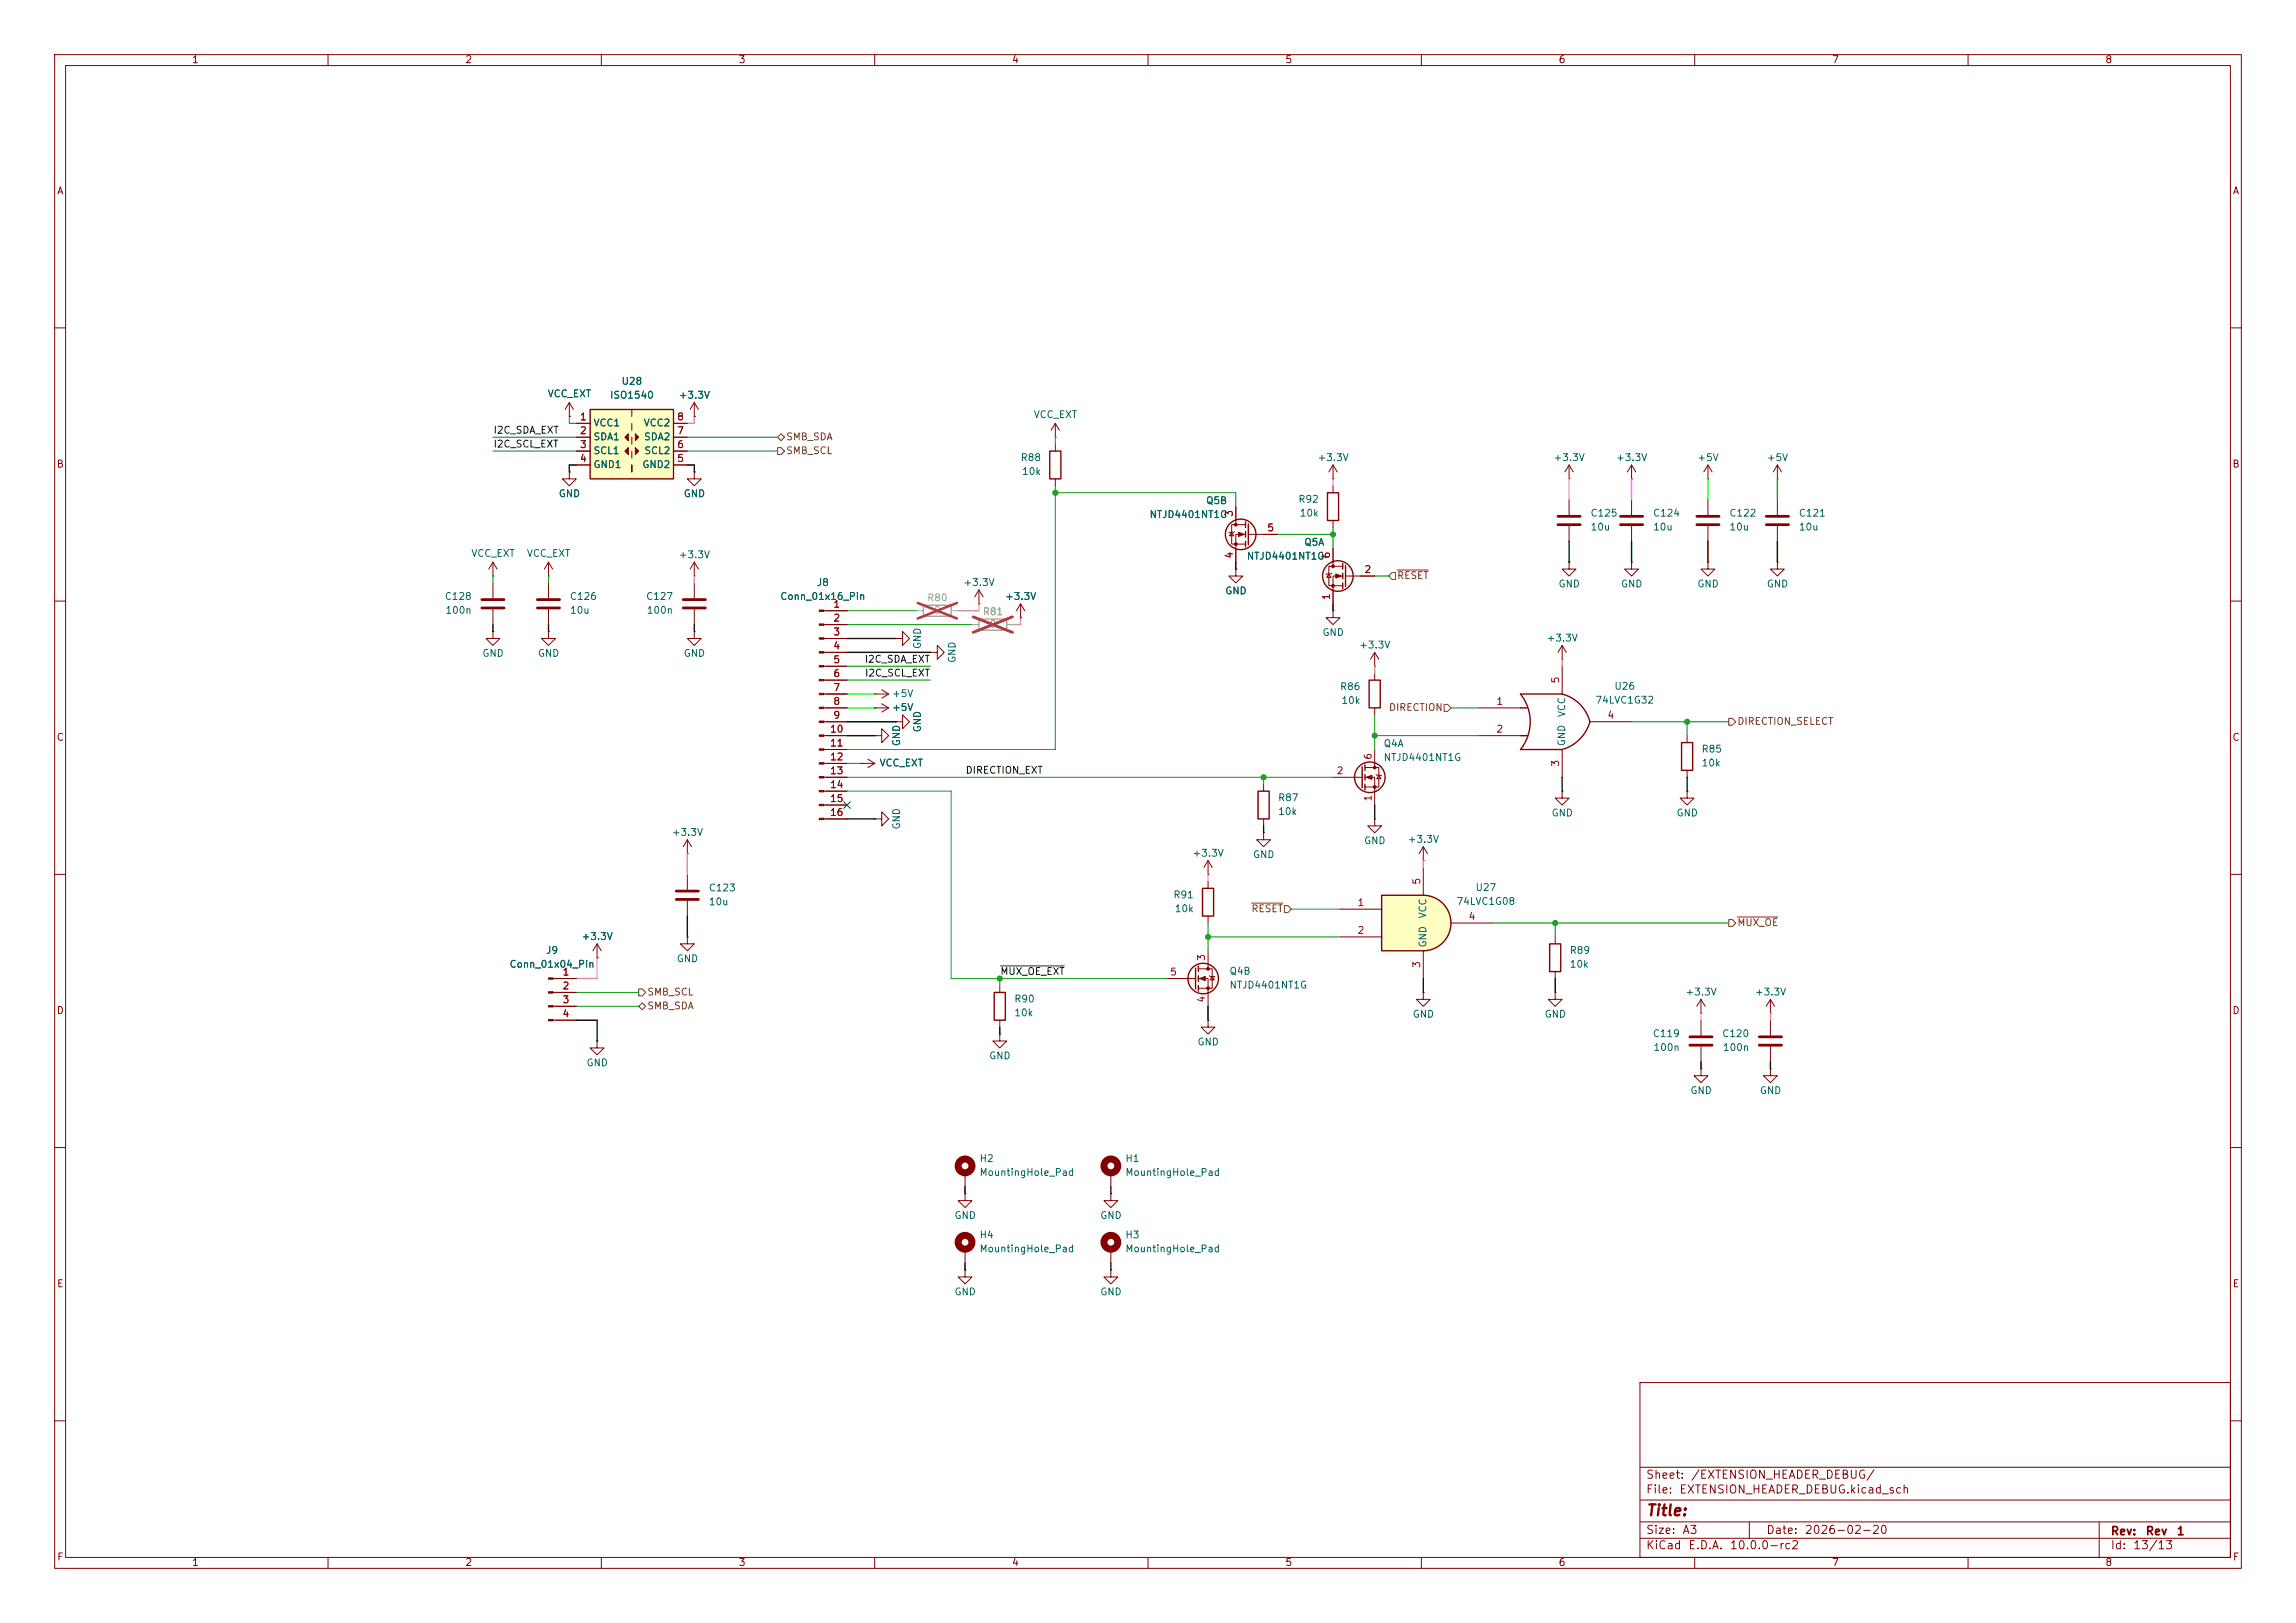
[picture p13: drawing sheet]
<svg xmlns="http://www.w3.org/2000/svg" width="420mm" height="297mm" viewBox="0 0 420 297" stroke-linecap="round" stroke-linejoin="round" font-family="sans-serif">
<defs><g id="words">
<text font-size="2" fill="#840000" x="301" y="277.9">Title:</text>
<g font-size="1.5" fill="#840000">
<text x="301" y="273.7">File:</text>
<text x="301" y="271">Sheet:</text>
<text x="307.1" y="273.7">EXTENSION_HEADER_DEBUG.kicad_sch</text>
<text x="309.2" y="271">/EXTENSION_HEADER_DEBUG/</text>
<text x="301" y="281.1">Size:</text>
<text x="307.6" y="281.1">A3</text>
<text x="323" y="281.1">Date:</text>
<text x="330" y="281.1">2026-02-20</text>
<text x="386" y="281.3">Rev:</text>
<text x="392.4" y="281.3">Rev</text>
<text x="398" y="281.3">1</text>
<text x="301" y="283.9">KiCad</text>
<text x="308.7" y="283.9">E.D.A.</text>
<text x="316.3" y="283.9">10.0.0-rc2</text>
<text x="386" y="283.9">Id:</text>
<text x="390.1" y="283.9">13/13</text>
</g>
<g font-size="1.3" fill="#840000">
<text x="35" y="11.9">1</text>
<text x="85" y="11.9">2</text>
<text x="135" y="11.9">3</text>
<text x="185" y="11.9">4</text>
<text x="235" y="11.9">5</text>
<text x="285" y="11.9">6</text>
<text x="335" y="11.9">7</text>
<text x="385" y="11.9">8</text>
<text x="10.3" y="35.9">A</text>
<text x="408.3" y="35.9">A</text>
<text x="10.3" y="85.9">B</text>
<text x="408.2" y="85.9">B</text>
<text x="10.3" y="135.9">C</text>
<text x="408.2" y="135.9">C</text>
<text x="10.3" y="185.9">D</text>
<text x="408.2" y="185.9">D</text>
<text x="10.3" y="235.9">E</text>
<text x="408.3" y="235.9">E</text>
<text x="10.3" y="285.9">F</text>
<text x="35" y="286.9">1</text>
<text x="85" y="286.9">2</text>
<text x="135" y="286.9">3</text>
<text x="185" y="286.9">4</text>
<text x="235" y="286.9">5</text>
<text x="285" y="286.9">6</text>
<text x="335" y="286.9">7</text>
<text x="385" y="286.9">8</text>
<text x="408.3" y="285.9">F</text>
</g>
<g font-size="1.3" fill="#006464">
<text x="113.6" y="70.7">U28</text>
<text x="100.1" y="73">VCC_EXT</text>
<text x="111.5" y="73.3">ISO1540</text>
<text x="124.1" y="73.3">+3.3V</text>
<text x="189" y="76.8">VCC_EXT</text>
<text x="108.5" y="78.3">VCC1</text>
<text x="108.5" y="80.9">SDA1</text>
<text x="108.5" y="83.4">SCL1</text>
<text x="117.6" y="78.3">VCC2</text>
<text x="117.7" y="80.9">SDA2</text>
<text x="117.8" y="83.4">SCL2</text>
<text x="108.5" y="86">GND1</text>
<text x="117.4" y="86">GND2</text>
<text x="186.6" y="84.7">R88</text>
<text x="186.8" y="87.2">10k</text>
<text x="240.9" y="84.7">+3.3V</text>
<text x="284.1" y="84.7">+3.3V</text>
<text x="295.5" y="84.7">+3.3V</text>
<text x="310.4" y="84.7">+5V</text>
<text x="323.1" y="84.7">+5V</text>
<text x="102.1" y="91.3">GND</text>
<text x="125" y="91.3">GND</text>
<text x="210.2" y="95.1">NTJD4401NT1G</text>
<text x="220.5" y="92.6">Q5B</text>
<text x="237.4" y="92.3">R92</text>
<text x="237.6" y="94.8">10k</text>
<text x="290.8" y="94.8">C125</text>
<text x="302.3" y="94.8">C124</text>
<text x="316.2" y="94.8">C122</text>
<text x="328.9" y="94.8">C121</text>
<text x="238.5" y="100.2">Q5A</text>
<text x="290.8" y="97.4">10u</text>
<text x="302.3" y="97.4">10u</text>
<text x="316.2" y="97.4">10u</text>
<text x="328.9" y="97.4">10u</text>
<text x="86.1" y="102.2">VCC_EXT</text>
<text x="96.3" y="102.2">VCC_EXT</text>
<text x="124.1" y="102.5">+3.3V</text>
<text x="149.3" y="107.5">J8</text>
<text x="176.1" y="107.5">+3.3V</text>
<text x="228" y="102.7">NTJD4401NT1G</text>
<text x="285" y="107.8">GND</text>
<text x="296.4" y="107.8">GND</text>
<text x="310.4" y="107.8">GND</text>
<text x="323.1" y="107.8">GND</text>
<text x="81.2" y="110.1">C128</text>
<text x="81.4" y="112.6">100n</text>
<text x="104.1" y="110.1">C126</text>
<text x="104.1" y="112.6">10u</text>
<text x="118.1" y="110.1">C127</text>
<text x="118.2" y="112.6">100n</text>
<text x="142.6" y="110.1">Conn_01x16_Pin</text>
<text x="183.7" y="110.1">+3.3V</text>
<text x="224" y="109.1">GND</text>
<text x="168.8" y="118.9" transform="rotate(-90 168.8 118.9)">GND</text>
<text x="241.8" y="116.7">GND</text>
<text x="248.5" y="119">+3.3V</text>
<text x="282.8" y="117.7">+3.3V</text>
<text x="88.1" y="120.5">GND</text>
<text x="98.3" y="120.5">GND</text>
<text x="125" y="120.5">GND</text>
<text x="175.1" y="121.4" transform="rotate(-90 175.1 121.4)">GND</text>
<text x="163.1" y="127.9">+5V</text>
<text x="163.1" y="130.4">+5V</text>
<text x="245" y="126.6">R86</text>
<text x="245.3" y="129.1">10k</text>
<text x="286.6" y="131.3" transform="rotate(-90 286.6 131.3)">VCC</text>
<text x="291.7" y="129.1">74LVC1G32</text>
<text x="295.2" y="126.5">U26</text>
<text x="164.9" y="136.7" transform="rotate(-90 164.9 136.7)">GND</text>
<text x="168.8" y="134.1" transform="rotate(-90 168.8 134.1)">GND</text>
<text x="253" y="137">Q4A</text>
<text x="286.6" y="136.7" transform="rotate(-90 286.6 136.7)">GND</text>
<text x="160.8" y="140.6">VCC_EXT</text>
<text x="253" y="139.5">NTJD4401NT1G</text>
<text x="311.2" y="140.6">10k</text>
<text x="311.2" y="138">R85</text>
<text x="233.7" y="149.5">10k</text>
<text x="233.7" y="146.9">R87</text>
<text x="283.7" y="149.7">GND</text>
<text x="306.6" y="149.7">GND</text>
<text x="122.8" y="153.3">+3.3V</text>
<text x="164.9" y="151.9" transform="rotate(-90 164.9 151.9)">GND</text>
<text x="249.4" y="154.8">GND</text>
<text x="257.4" y="154.5">+3.3V</text>
<text x="218" y="157.1">+3.3V</text>
<text x="229.1" y="157.3">GND</text>
<text x="129.5" y="163.4">C123</text>
<text x="129.5" y="166">10u</text>
<text x="214.5" y="164.7">R91</text>
<text x="214.8" y="167.2">10k</text>
<text x="266.3" y="165.9">74LVC1G08</text>
<text x="269.8" y="163.4">U27</text>
<text x="106.3" y="172.3">+3.3V</text>
<text x="261.2" y="173.5" transform="rotate(-90 261.2 173.5)">GND</text>
<text x="261.2" y="168.2" transform="rotate(-90 261.2 168.2)">VCC</text>
<text x="93.1" y="177.4">Conn_01x04_Pin</text>
<text x="99.8" y="174.9">J9</text>
<text x="123.7" y="176.4">GND</text>
<text x="224.8" y="178.7">Q4B</text>
<text x="287" y="177.4">10k</text>
<text x="287" y="174.9">R89</text>
<text x="185.4" y="183.7">R90</text>
<text x="224.8" y="181.2">NTJD4401NT1G</text>
<text x="308.2" y="182.5">+3.3V</text>
<text x="320.9" y="182.5">+3.3V</text>
<text x="185.4" y="186.3">10k</text>
<text x="218.9" y="191.6">GND</text>
<text x="258.3" y="186.5">GND</text>
<text x="282.4" y="186.5">GND</text>
<text x="302.2" y="190.1">C119</text>
<text x="314.9" y="190.1">C120</text>
<text x="107.2" y="195.4">GND</text>
<text x="180.8" y="194.2">GND</text>
<text x="302.3" y="192.6">100n</text>
<text x="315" y="192.6">100n</text>
<text x="309.1" y="200.5">GND</text>
<text x="321.8" y="200.5">GND</text>
<text x="179.1" y="213">H2</text>
<text x="179.1" y="215.5">MountingHole_Pad</text>
<text x="205.7" y="213">H1</text>
<text x="205.7" y="215.5">MountingHole_Pad</text>
<text x="174.5" y="223.4">GND</text>
<text x="179.1" y="226.9">H4</text>
<text x="201.2" y="223.4">GND</text>
<text x="205.7" y="226.9">H3</text>
<text x="179.1" y="229.5">MountingHole_Pad</text>
<text x="205.7" y="229.5">MountingHole_Pad</text>
<text x="174.5" y="237.3">GND</text>
<text x="201.2" y="237.3">GND</text>
</g>
<g font-size="1.3" fill="#a90000">
<text x="106" y="77.2">1</text>
<text x="123.8" y="77.2">8</text>
<text x="106" y="79.8">2</text>
<text x="106" y="82.3">3</text>
<text x="123.8" y="82.3">6</text>
<text x="123.8" y="79.8">7</text>
<text x="106" y="84.8">4</text>
<text x="123.8" y="84.8">5</text>
<text x="225.8" y="94.7" transform="rotate(-90 225.8 94.7)">3</text>
<text x="231.7" y="97.5">5</text>
<text x="225.8" y="102.3" transform="rotate(-90 225.8 102.3)">4</text>
<text x="243.6" y="102.3" transform="rotate(-90 243.6 102.3)">6</text>
<text x="249.5" y="105.2">2</text>
<text x="152.3" y="111.5">1</text>
<text x="243.6" y="109.9" transform="rotate(-90 243.6 109.9)">1</text>
<text x="152.3" y="114">2</text>
<text x="152.3" y="116.6">3</text>
<text x="152.3" y="119.1">4</text>
<text x="152.3" y="121.7">5</text>
<text x="152.3" y="124.2">6</text>
<text x="285.5" y="125.2" transform="rotate(-90 285.5 125.2)">5</text>
<text x="152.3" y="126.7">7</text>
<text x="152.3" y="129.3">8</text>
<text x="152.3" y="131.8">9</text>
<text x="273.6" y="129.3">1</text>
<text x="293.9" y="131.8">4</text>
<text x="151.7" y="134.4">10</text>
<text x="151.7" y="136.9">11</text>
<text x="273.6" y="134.4">2</text>
<text x="151.7" y="139.4">12</text>
<text x="151.7" y="142">13</text>
<text x="244.4" y="142">2</text>
<text x="251.2" y="139.1" transform="rotate(-90 251.2 139.1)">6</text>
<text x="285.5" y="140.4" transform="rotate(-90 285.5 140.4)">3</text>
<text x="151.7" y="144.5">14</text>
<text x="151.7" y="147.1">15</text>
<text x="151.7" y="149.6">16</text>
<text x="251.2" y="146.8" transform="rotate(-90 251.2 146.8)">1</text>
<text x="260.1" y="162" transform="rotate(-90 260.1 162)">5</text>
<text x="248.2" y="166.1">1</text>
<text x="248.2" y="171.2">2</text>
<text x="268.5" y="168.7">4</text>
<text x="102.8" y="178.8">1</text>
<text x="213.9" y="178.8">5</text>
<text x="220.7" y="176" transform="rotate(-90 220.7 176)">3</text>
<text x="260.1" y="177.2" transform="rotate(-90 260.1 177.2)">3</text>
<text x="102.8" y="181.4">2</text>
<text x="102.8" y="183.9">3</text>
<text x="220.7" y="183.6" transform="rotate(-90 220.7 183.6)">4</text>
<text x="102.8" y="186.4">4</text>
</g>
<g font-size="1.3" fill="#0f0f0f">
<text x="90.2" y="82.2">I2C_SCL_EXT</text>
<text x="90.2" y="79.7">I2C_SDA_EXT</text>
<text x="158.1" y="121.6">I2C_SDA_EXT</text>
<text x="158.1" y="124.1">I2C_SCL_EXT</text>
<text x="176.5" y="141.9">DIRECTION_EXT</text>
<text x="182.9" y="178.7">MUX_OE_EXT</text>
</g>
<g font-size="1.3" fill="#725600">
<text x="143.7" y="83.4">SMB_SCL</text>
<text x="143.7" y="80.9">SMB_SDA</text>
<text x="255.5" y="106.3">RESET</text>
<text x="254" y="130.4">DIRECTION</text>
<text x="317.7" y="132.9">DIRECTION_SELECT</text>
<text x="228.8" y="167.2">RESET</text>
<text x="317.7" y="169.8">MUX_OE</text>
<text x="118.3" y="182.5">SMB_SCL</text>
<text x="118.3" y="185">SMB_SDA</text>
</g>
<g font-size="1.3" fill="#989898">
<text x="169.5" y="110.3">R80</text>
<text x="170.7" y="112.6">0</text>
<text x="179.7" y="112.9">R81</text>
<text x="180.9" y="115.2">0</text>
</g>
</g></defs>
<g fill="none" stroke="#840000" stroke-width=".18">
<path d="M10 10h400v277h-400zM12 12h396v273h-396zM60 10v2M110 10v2M160 10v2M210 10v2M260 10v2M310 10v2M360 10v2M10 60h2M104.1 76.2h.1M104.1 73.7l-.7 1.2"/>
<path d="M104.1 73.7l.8 1.2M104.1 73.7v2.5M408 60h2M243.8 87.6h.1M243.8 85.1v2.5M243.8 88.9v1.3M243.8 95.3v1.2M243.8 85.1l-.7 1.3M243.8 85.1l.8 1.3M10 110h2M90.2 115.6v1.2h1.2l-1.2 1.3-1.3-1.3h1.3M90.2 115.6h.1"/>
<path d="M90.2 106.7v2.8M90.2 111.5v2.8M243.1 105l.4 .7h-.8zM243.6 104.9l-.1 .1h-.8l-.1 .2M243.8 111.8v1.2h1.3l-1.3 1.3-1.2-1.3h1.2M243.8 111.8h.1M243.8 100.3v3.3M245.6 103.6h-2.5v3.6h2.5M245.6 105.4h-1.8v5.1M246.1 105.4h5.4M251.5 119.4v2.5M251.5 119.4l-.8 1.3"/>
<path d="M251.5 119.4l.7 1.3M287 102.9v1.2h1.3l-1.3 1.3-1.3-1.3h1.3M287 102.9h.1M408 110h2M251.5 121.9h.1M251.5 123.2v1.3M251.5 129.5v1.3M10 160h2M408 160h2M284.5 171.5v1.2M284.5 177.8v1.3M311.1 185.4h.1"/>
<path d="M311.1 182.9l-.7 1.3M311.1 182.9l.8 1.3M311.1 182.9v2.5M311.1 186.7v2.8M311.1 191.5v2.8M10 210h2M408 210h2M300 253h108v32h-108zM10 260h2M300 278.5h108M300 274.5h108M300 268.5h108"/>
<path d="M320 278.5v3M384 278.5v6.5M408 260h2M60 285v2M110 285v2M160 285v2M210 285v2M260 285v2M300 281.5h108M310 285v2M360 285v2"/>
</g>
<g fill="none" stroke="#840000" stroke-width=".25">
<path d="M242.8 90.2h2.1v5.1h-2.1zM245.6 103.1v1M245.6 104.9v1M245.6 106.7v1M246.1 103.5v3.8M250.4 124.5h2.1v5h-2.1zM283.5 172.7h2v5.1h-2z"/>
<circle cx="244.7" cy="105.4" r="2.79"/>
</g>
<path d="M88.1 109.7h4.1M88.1 111.3h4.1M309.1 189.7h4.1M309.1 191.3h4.1" fill="none" stroke="#840000" stroke-width=".51"/>
<g fill="#840000" stroke="#840000" stroke-width=".18">
<path d="M244.3 105l1.1 .4-1.1 .4z"/>
<circle cx="243.8" cy="103.6" r=".25"/>
<circle cx="243.8" cy="107.2" r=".25"/>
</g>
<path d="M107.9 74.9h15.3v12.7h-15.3z" fill="#ffffc2"/>
<path d="M107.9 74.9h15.3v12.7h-15.3zM192 82.6h2.1v5h-2.1z" fill="none" stroke="#840000" stroke-width=".25"/>
<g fill="#840000" stroke="#840000" stroke-width=".18">
<path d="M114.3 80l.6-.6v1.2z"/>
<path d="M116.2 79.4l.6 .6-.6 .6z"/>
<path d="M116.2 81.9l.6 .7-.6 .6z"/>
<path d="M114.3 82.6l.6-.7v1.3z"/>
</g>
<g fill="none" stroke="#840000" stroke-width=".18">
<path d="M105.4 77.5h2.5M115.6 74.9v1.3M115.6 77.5v1.2M123.2 77.5h2.5M193 77.5l-.7 1.2M193 77.5l.8 1.2M193 77.5v2.5M105.4 80h2.5M105.4 82.6h2.5M105.4 85.1h2.5M115.6 85.1v1.3zM115.6 80v1.3"/>
<path d="M115.6 82.6v1.2M123.2 80h2.5M123.2 82.6h2.5M123.2 85.1h2.5M193 80h.1M193 81.3v1.3M193 87.6v1.3M285.7 118.1l-.7 1.3M285.7 118.1l.8 1.3M285.7 118.1v2.6M298.4 102.9v1.2h1.3l-1.3 1.3-1.2-1.3h1.2M298.4 102.9h.1"/>
<path d="M285.7 120.7h.1M260.3 181.6v1.3h1.3l-1.3 1.3-1.2-1.3h1.2M260.3 181.6h.1"/>
</g>
<path d="M260.3 163.8a5.1 5.1 0 0 1 5.1 5.1 5.1 5.1 0 0 1-5.1 5.1z" fill="#ffffc2" stroke="#ffffc2" stroke-width=".18"/>
<path d="M252.7 163.8h7.6v10.2h-7.6z" fill="#ffffc2"/>
<g fill="none" stroke="#840000" stroke-width=".25">
<path d="M227.8 95.5v1M227.8 97.3v1M227.8 99.1v1M228.3 95.9v3.8M249.7 140v1M307.6 135.9h2v5.1h-2zM230.1 144.8h2.1v5.1h-2.1zM249.2 140.3v3.8M249.7 141.7v1M249.7 143.5v1M218.7 177.2v3.8M219.2 176.8v1"/>
<path d="M219.2 178.6v1M220 162.6h2v5h-2zM252.7 163.8h7.6a5.1 5.1 0 0 1 5.1 5.1 5.1 5.1 0 0 1-5.1 5.1h-7.6zM181.9 181.6h2v5.1h-2zM219.2 180.3v1.1"/>
<circle cx="226.9" cy="97.8" r="2.79"/>
<circle cx="250.6" cy="142.2" r="2.79"/>
<circle cx="220.1" cy="179.1" r="2.79"/>
</g>
<g fill="none" stroke="#840000" stroke-width=".18">
<path d="M127 76.2h.1M127 73.7v2.5M127 73.7l-.8 1.2M127 73.7l.8 1.2M104.1 86.4v1.2h1.3l-1.3 1.3-1.2-1.3h1.2M104.1 86.4h.1M127 86.4v1.2h-1.3l1.3 1.3 1.3-1.3h-1.3M127 86.4h.1M225.3 97.4l.4 .6h-.8zM225.8 97.3l-.1 .1h-.8l-.1 .1M226.1 92.7v3.3M227.8 96h-2.5v3.6h2.5"/>
<path d="M227.8 97.8h-1.7v5.1M228.3 97.8h5.4M287 87.6h.1M287 85.1l-.7 1.3M287 85.1l.8 1.3M287 85.1v2.5M287 91.4v2.8M287 96.3v2.8M298.4 87.6h.1M298.4 85.1v2.5M298.4 91.4v2.8M298.4 96.3v2.8"/>
<path d="M298.4 85.1l-.7 1.3M298.4 85.1l.8 1.3M90.2 105.4h.1M90.2 102.9l-.8 1.2M90.2 102.9l.7 1.2M90.2 102.9v2.5M100.3 105.4h.1M100.3 115.6v1.2h1.3l-1.3 1.3-1.2-1.3h1.2M100.3 115.6h.1M100.3 102.9l-.7 1.2M100.3 102.9l.8 1.2M100.3 102.9v2.5"/>
<path d="M100.3 106.7v2.8M100.3 111.5v2.8M127 105.4h.1M127 115.6v1.2h1.3l-1.3 1.3-1.3-1.3h1.3M127 115.6h.1M127 102.9v2.5M127 106.7v2.8M127 111.5v2.8M127 102.9l-.8 1.2M127 102.9l.8 1.2M150.7 111.8h4.2M150.7 114.3h4.2"/>
<path d="M150.7 116.8h4.2M150.7 119.4h4.2M163.8 116.8h1.3v1.3l1.3-1.3-1.3-1.2v1.2M163.8 116.8h.1M170.2 119.4h1.2v1.3l1.3-1.3-1.3-1.3v1.3M170.2 119.4h.1M179.1 110.5h.1M179.1 108l-.8 1.2M179.1 108l.7 1.2M179.1 108v2.5M186.7 113h.1M186.7 110.5l-.8 1.3"/>
<path d="M186.7 110.5l.8 1.3M186.7 110.5v2.5M226.1 104.1v1.3h1.2l-1.2 1.3-1.3-1.3h1.3M226.1 104.1h.1M312.4 102.9v1.2h1.3l-1.3 1.3-1.3-1.3h1.3M312.4 102.9h.1M325.1 102.9v1.2h1.3l-1.3 1.3-1.3-1.3h1.3M325.1 102.9h.1M150.7 121.9h4.2M150.7 124.5h4.2M150.7 127h4.2M150.7 129.5h4.2"/>
<path d="M150.7 132.1h4.2M150.7 134.6h4.2M150.7 137.2h4.2M150.7 139.7h4.2M157.5 139.7h.1M157.5 139.7h2.5M158.7 138.9l1.3 .8M160 127h.1M160 129.5h.1M160 134.6h1.3v1.3l1.3-1.3-1.3-1.2v1.2M160 134.6h.1M160 127h2.6"/>
<path d="M160 129.5h2.6M160 139.7l-1.3 .8M161.3 126.2l1.3 .8M161.3 128.8l1.3 .7M162.6 127l-1.3 .8M162.6 129.5l-1.3 .8M163.8 132.1h1.3v1.3l1.3-1.3-1.3-1.3v1.3M163.8 132.1h.1M251.5 137.2v3.3M308.6 134.6v1.3M125.7 156.2h.1M125.7 153.7l-.7 1.2"/>
<path d="M125.7 153.7l.8 1.2M125.7 153.7v2.5M150.7 142.2h4.2M150.7 144.8h4.2M150.7 147.3h4.2M150.7 149.9h4.2M160 149.9h1.3v1.2l1.3-1.2-1.3-1.3v1.3M160 149.9h.1M221 157.5v2.5M221 157.5l-.8 1.3M221 157.5l.7 1.3M231.1 152.4v1.3h1.3l-1.3 1.2-1.2-1.2h1.2"/>
<path d="M231.1 152.4h.1M231.1 143.5v1.3M231.1 149.9v1.2M243.8 142.2h5.4M249.7 140.5h2.5v3.5h-2.5M249.7 142.2h1.8v5.1M251.5 149.9v1.2h1.2l-1.2 1.3-1.3-1.3h1.3M251.5 149.9h.1M251.7 141.7l.1 .2h.8l.1 .1M252.2 141.9l.4 .6h-.8zM260.3 157.5h.1M260.3 154.9v2.6"/>
<path d="M260.3 158.8v5M260.3 154.9l-.7 1.3M260.3 154.9l.8 1.3M308.6 144.8v1.3h1.3l-1.3 1.2-1.3-1.2h1.3M308.6 144.8h.1M308.6 141v1.2M101.2 179.1h4.2M109.2 175.3h.1M109.2 172.7l-.7 1.3M109.2 172.7l.8 1.3M109.2 172.7v2.6M125.7 171.5v1.2h1.3l-1.3 1.3-1.2-1.3h1.2"/>
<path d="M125.7 171.5h.1M125.7 160v2.8M125.7 164.8v2.8M213.4 179.1h5.3M219.2 177.3h2.5v3.5h-2.5M219.2 179.1h1.8v5.1M221 160h.1M221 161.3v1.3M221 167.6v1.3M221 174v3.3M221.2 178.6l.2 .1h.7l.1 .1M221.7 178.7l.4 .6h-.7z"/>
<path d="M245.1 166.4h7.6M245.1 171.5h7.6M260.3 174v5.1M265.4 168.9h7.6M101.2 181.6h4.2M101.2 184.2h4.2M101.2 186.7h4.2M109.2 190.5v1.3h-1.3l1.3 1.2 1.3-1.2h-1.3M109.2 190.5h.1M182.9 189.2v1.3h1.2l-1.2 1.3-1.3-1.3h1.3M182.9 189.2h.1M182.9 180.3v1.3"/>
<path d="M182.9 186.7v1.3M221 186.7v1.3h1.2l-1.2 1.2-1.3-1.2h1.3M221 186.7h.1M284.5 181.6v1.3h1.2l-1.2 1.3-1.3-1.3h1.3M284.5 181.6h.1M311.1 195.6v1.3h1.3l-1.3 1.2-1.2-1.2h1.2M311.1 195.6h.1M323.8 195.6v1.3h1.3l-1.3 1.2-1.2-1.2h1.2M323.8 195.6h.1M323.8 185.4h.1M323.8 182.9v2.5M323.8 186.7v2.8"/>
<path d="M323.8 191.5v2.8M323.8 182.9l-.7 1.3M323.8 182.9l.8 1.3M176.5 218.4v1.3h-1.2l1.2 1.3 1.3-1.3h-1.3M176.5 218.4h.1M176.5 214.6v2.6M203.2 218.4v1.3h-1.3l1.3 1.3 1.3-1.3h-1.3M203.2 218.4h.1M203.2 214.6v2.6M176.5 232.4v1.3h-1.2l1.2 1.2 1.3-1.2h-1.3M176.5 232.4h.1M176.5 228.6v2.5"/>
<path d="M203.2 232.4v1.3h-1.3l1.3 1.2 1.3-1.2h-1.3M203.2 232.4h.1M203.2 228.6v2.5"/>
</g>
<g fill="#840000" stroke="#840000" stroke-width=".18">
<path d="M226.6 97.4l1 .4-1 .4z"/>
<path d="M249.9 142.2l1.1-.3v.7z"/>
<path d="M219.5 179.1l1-.4v.8z"/>
<path d="M149.9 111.6h.8v.3h-.8z"/>
<path d="M149.9 114.2h.8v.2h-.8z"/>
<path d="M149.9 116.7h.8v.3h-.8z"/>
<path d="M149.9 119.3h.8v.2h-.8z"/>
<path d="M149.9 121.8h.8v.2h-.8z"/>
<path d="M149.9 124.3h.8v.3h-.8z"/>
<path d="M149.9 126.9h.8v.2h-.8z"/>
<path d="M149.9 129.4h.8v.3h-.8z"/>
<path d="M149.9 132h.8v.2h-.8z"/>
<path d="M149.9 134.5h.8v.2h-.8z"/>
<path d="M149.9 137h.8v.3h-.8z"/>
<path d="M149.9 139.6h.8v.2h-.8z"/>
<path d="M149.9 142.1h.8v.3h-.8z"/>
<path d="M149.9 144.7h.8v.2h-.8z"/>
<path d="M149.9 147.2h.8v.2h-.8z"/>
<path d="M149.9 149.7h.8v.3h-.8z"/>
<path d="M100.3 178.9h.9v.3h-.9z"/>
<path d="M100.3 181.5h.9v.2h-.9z"/>
<path d="M100.3 184h.9v.3h-.9z"/>
<path d="M100.3 186.6h.9v.2h-.9z"/>
<circle cx="226.1" cy="96" r=".25"/>
<circle cx="226.1" cy="99.6" r=".25"/>
<circle cx="251.5" cy="140.5" r=".25"/>
<circle cx="251.5" cy="144" r=".25"/>
<circle cx="221" cy="177.3" r=".25"/>
<circle cx="221" cy="180.8" r=".25"/>
</g>
<path d="M285 94.5h4.1M285 96h4.1M296.4 94.5h4.1M296.4 96h4.1M98.3 109.7h4.1M98.3 111.3h4.1M125 109.7h4M125 111.3h4M123.7 163.1h4.1M123.7 164.6h4.1M321.8 189.7h4.1M321.8 191.3h4.1" fill="none" stroke="#840000" stroke-width=".51"/>
<path d="M168.9 110.7h5.1v2.1h-5.1zM179.1 113.3h5v2h-5z" fill="none" stroke="#a1a1a1" stroke-width=".25"/>
<path d="M167.6 111.8h1.3M174 111.8h1.3M177.8 114.3h1.3M184.1 114.3h1.3" fill="none" stroke="#a1a1a1" stroke-width=".18"/>
<path d="M167.9 110.3l7.1 2.9M175 110.3l-7.1 2.9M178 112.9l7.2 2.8M185.2 112.9l-7.2 2.8" fill="none" stroke="#e12e31" stroke-width=".46"/>
<g fill="none" stroke="#840000" stroke-width="1.3">
<circle cx="176.5" cy="213.4" r="1.27"/>
<circle cx="203.2" cy="213.4" r="1.27"/>
<circle cx="176.5" cy="227.3" r="1.27"/>
<circle cx="203.2" cy="227.3" r="1.27"/>
</g>
<g fill="#ffffc2">
<path d="M278.1 129.5h1.3z"/>
<path d="M278.1 134.6h1.3z"/>
</g>
<path d="M278.1 127h7.6M278.1 137.2h7.6" fill="none" stroke="#ffffc2" stroke-width=".18"/>
<path d="M278.1 127h7.6a7.1 7.1 0 0 1 5.1 5.1 7.4 7.4 0 0 1-5.1 5.1h-7.6a8.1 8.1 0 0 0 0-10.2zM278.1 129.5h1.3M278.1 134.6h1.3" fill="none" stroke="#840000" stroke-width=".25"/>
<g fill="none" stroke="#840000" stroke-width=".18">
<path d="M104.1 76.2h.1M105.4 77.5h2.5M123.2 77.5h2.5M127 76.2h.1M104.1 86.4h.1M105.4 80h2.5M105.4 82.6h2.5M105.4 85.1h2.5M123.2 80h2.5M123.2 82.6h2.5M123.2 85.1h2.5M127 86.4h.1"/>
<path d="M226.1 92.7v2.6M231.1 97.8h2.6M312.4 87.6h.1M312.4 85.1l-.7 1.3M312.4 85.1l.8 1.3M312.4 85.1v2.5M312.4 91.4v2.8M312.4 96.3v2.8M325.1 87.6h.1M325.1 85.1v2.5M325.1 91.4v2.8M325.1 96.3v2.8"/>
<path d="M325.1 85.1l-.7 1.3M325.1 85.1l.8 1.3M151.1 111.8h3.8M151.1 114.3h3.8M151.1 116.8h3.8M151.1 119.4h3.8M186.7 113h.1M226.1 104.1h.1M226.1 100.3v2.6M243.8 100.3v2.6M243.8 108v2.5M248.9 105.4h2.6"/>
<path d="M151.1 129.5h3.8M151.1 134.6h3.8M151.1 132.1h3.8M151.1 121.9h3.8M151.1 124.5h3.8M151.1 127h3.8M151.1 137.2h3.8M151.1 139.7h3.8M157.5 139.7h.1M160 129.5h.1M160 134.6h.1M163.8 132.1h.1"/>
<path d="M270.5 129.5h7.6M270.5 134.6h7.6M285.7 121.9v5.1M285.7 137.2v5M290.8 132.1h7.6M151.1 142.2h3.8M151.1 144.8h3.8M151.1 147.3h3.8M151.1 149.9h3.8M285.7 144.8v1.3h1.3l-1.3 1.2-1.2-1.2h1.2M285.7 144.8h.1M101.6 179.1h3.8"/>
<path d="M109.2 175.3h.1M101.6 181.6h3.8M101.6 184.2h3.8M101.6 186.7h3.8"/>
</g>
<path d="M310.4 94.5h4.1M310.4 96h4.1M323.1 94.5h4.1M323.1 96h4.1" fill="none" stroke="#840000" stroke-width=".51"/>
<path d="M142.2 81.9h.7l.6 .7-.6 .6h-.7zM142.2 80l.7-.6 .6 .6-.6 .6zM254.6 104.8h.7v1.2h-.7l-.6-.6zM255.6 104.3h5.7M264.2 128.9h.6l.6 .6-.6 .7h-.6zM316.2 131.4h.7l.6 .7-.6 .6h-.7zM228.9 165.3h5.7M234.9 165.7h.7l.6 .7-.6 .6h-.7zM316.2 168.3h.7l.6 .6-.6 .6h-.7zM317.8 167.8h7.4M116.8 181h.7l.6 .6-.6 .6h-.7zM116.8 184.2l.7-.7 .6 .7-.6 .6z" fill="none" stroke="#725600" stroke-width=".18"/>
<path d="M183 176.8h11.7" fill="none" stroke="#0f0f0f" stroke-width=".18"/>
<g fill="none" stroke="#009600" stroke-width=".18">
<path d="M104.1 76.2v1.3h1.3M90.2 80h15.2M90.2 82.6h15.2M125.7 80h16.5M125.7 82.6h16.5M193 88.9v48.3h-38.1M193 80v1.3M193 90.2h33.1v2.5M233.7 97.8h10.1M243.8 96.5v3.8M90.2 105.4v1.3M100.3 105.4v1.3"/>
<path d="M154.9 111.8h12.7M154.9 114.3h22.9M251.5 105.4h2.5M154.9 121.9h15.3M154.9 124.5h15.3M154.9 139.7h2.6M251.5 130.8v6.4M251.5 134.6h19M265.4 129.5h5.1M298.4 132.1h17.8M308.6 132.1v2.5M154.9 144.8h19.1v34.3h39.4"/>
<path d="M154.9 142.2h88.9M231.1 142.2v1.3M182.9 179.1v1.2M221 168.9v5.1M221 171.5h24.1M236.2 166.4h8.9M273 168.9h43.2M284.5 168.9v2.6M105.4 181.6h11.4M105.4 184.2h11.4"/>
</g>
<g fill="none" stroke="#000" stroke-width=".25">
<path d="M105.4 85.1h-1.3v1.3M125.7 85.1h1.3v1.3M287 99.1v3.8M298.4 99.1v3.8M312.4 99.1v3.8M325.1 99.1v3.8M90.2 114.3v1.3M100.3 114.3v1.3M127 114.3v1.3M154.9 119.4h15.3M154.9 116.8h8.9M226.1 102.9v1.2"/>
<path d="M243.8 110.5v1.3M154.9 132.1h8.9M154.9 134.6h5.1M154.9 149.9h5.1M231.1 151.1v1.3M251.5 147.3v2.6M285.7 142.2v2.6M308.6 142.2v2.6M125.7 167.6v3.9M260.3 179.1v2.5M284.5 179.1v2.5M105.4 186.7h3.8v3.8"/>
<path d="M182.9 188v1.2M221 184.2v2.5M311.1 194.3v1.3M323.8 194.3v1.3M176.5 217.2v1.2M203.2 217.2v1.2M176.5 231.1v1.3M203.2 231.1v1.3"/>
</g>
<g fill="none" stroke="#f0f" stroke-width=".25">
<path d="M127 76.2v1.3h-1.3M243.8 87.6v1.3M287 87.6v3.8M298.4 87.6v3.8M127 105.4v1.3M179.1 110.5v1.3h-3.8M186.7 113v1.3h-1.3M251.5 121.9v1.3M285.7 120.7v1.2M125.7 156.2v3.8M260.3 157.5v1.3M109.2 175.3v3.8h-3.8"/>
<path d="M221 160v1.3M311.1 185.4v1.3M323.8 185.4v1.3"/>
</g>
<path d="M312.4 87.6v3.8M325.1 87.6v3.8M154.9 129.5h5.1M154.9 127h5.1" fill="none" stroke="#0f0" stroke-width=".25"/>
<path d="M154.3 146.7l1.2 1.2M155.5 146.7l-1.2 1.2" fill="none" stroke="#000084" stroke-width=".18"/>
<path d="M177.8 114.3h1.3M184.1 114.3h1.3" fill="none" stroke="#a1a1a1" stroke-width=".18"/>
<path d="M178 112.9l7.2 2.8M185.2 112.9l-7.2 2.8" fill="none" stroke="#e12e31" stroke-width=".46"/>
<g fill="#009600" stroke="#009600" stroke-width=".18">
<circle cx="243.8" cy="97.8" r=".46"/>
<circle cx="193" cy="90.2" r=".46"/>
<circle cx="251.5" cy="134.6" r=".46"/>
<circle cx="231.1" cy="142.2" r=".46"/>
<circle cx="284.5" cy="168.9" r=".46"/>
<circle cx="308.6" cy="132.1" r=".46"/>
<circle cx="221" cy="171.5" r=".46"/>
<circle cx="182.9" cy="179.1" r=".46"/>
</g>
<use href="#words"/>
</svg>
